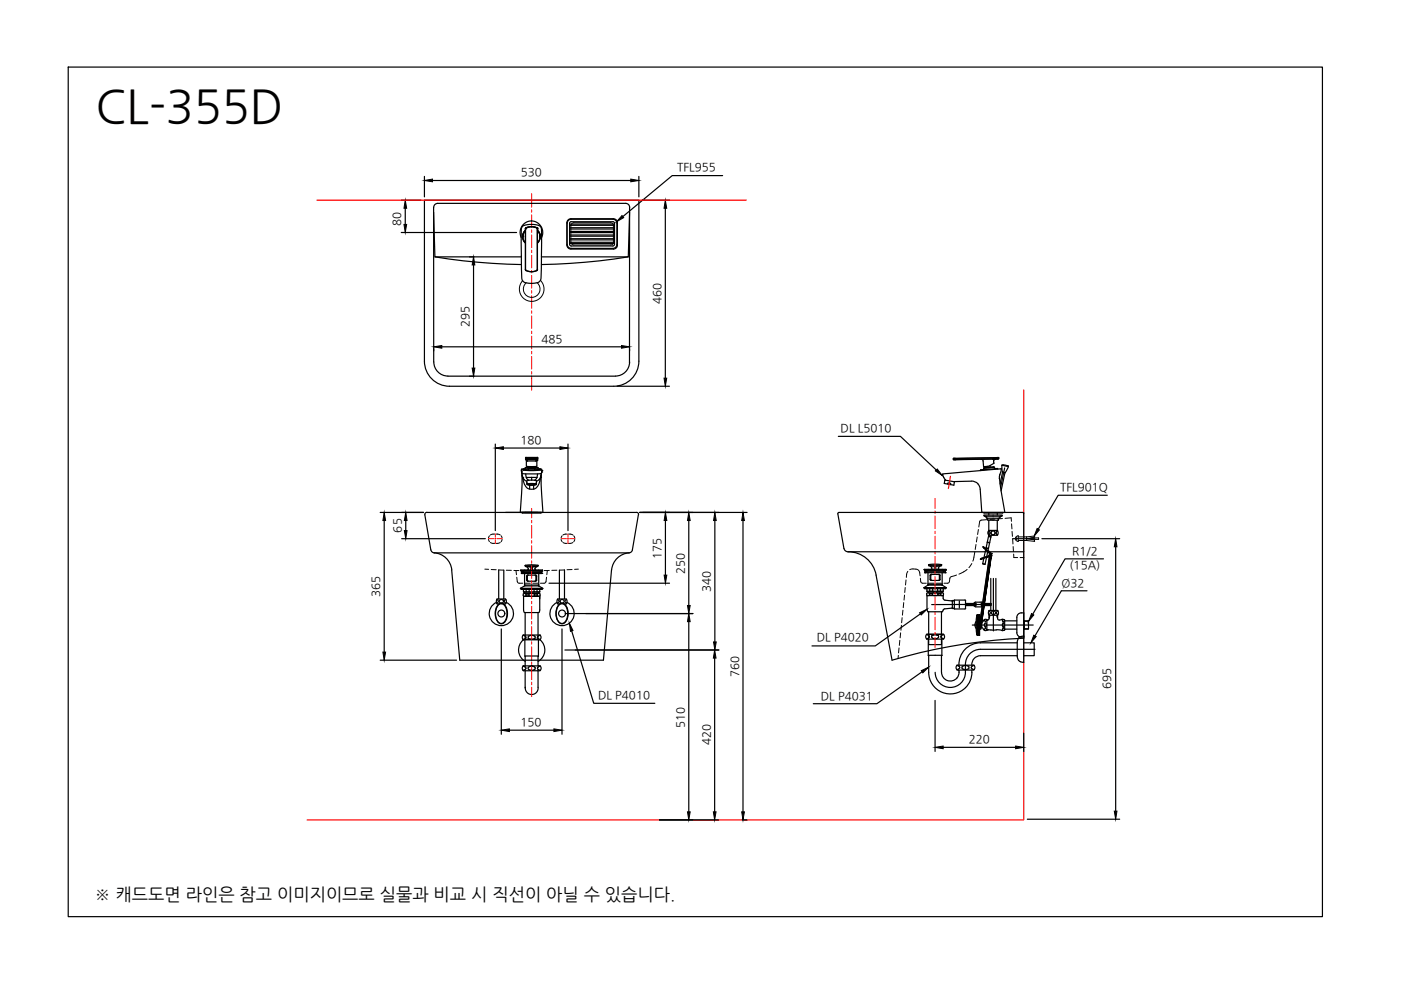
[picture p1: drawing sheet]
<svg xmlns="http://www.w3.org/2000/svg" width="297mm" height="210mm" viewBox="0 0 297 210" stroke-linecap="round" stroke-linejoin="round" font-family="sans-serif">
<defs><g id="words">
<text font-size="9.8" x="20.2" y="25.9">CL-355D</text>
<text font-size="3.7" x="20" y="190.9">※ 캐드도면 라인은 참고 이미지이므로 실물과 비교 시 직선이 아닐 수 있습니다.</text>
<g font-size="2.5">
<text x="110.4" y="37.3">530</text>
<text x="143.6" y="36.3">TFL955</text>
<text x="85" y="47.9" transform="rotate(-90 85 47.9)">80</text>
<text x="140.2" y="64.4" transform="rotate(-90 140.2 64.4)">460</text>
<text x="99.5" y="69.3" transform="rotate(-90 99.5 69.3)">295</text>
<text x="114.8" y="72.6">485</text>
<text x="110.4" y="94.1">180</text>
<text x="178.2" y="91.5">DL L5010</text>
<text x="224.8" y="104.1">TFL901Q</text>
<text x="85.1" y="112.9" transform="rotate(-90 85.1 112.9)">65</text>
<text x="140.2" y="118.5" transform="rotate(-90 140.2 118.5)">175</text>
<text x="227.3" y="117.6">R1/2</text>
<text x="145.1" y="121.6" transform="rotate(-90 145.1 121.6)">250</text>
<text x="150.6" y="125.5" transform="rotate(-90 150.6 125.5)">340</text>
<text x="225.1" y="124.4">Ø32</text>
<text x="226.7" y="120.7">(15A)</text>
<text x="80.5" y="126.5" transform="rotate(-90 80.5 126.5)">365</text>
<text x="173.2" y="135.8">DL P4020</text>
<text x="156.6" y="143.5" transform="rotate(-90 156.6 143.5)">760</text>
<text x="126.8" y="148.2">DL P4010</text>
<text x="174" y="148.3">DL P4031</text>
<text x="235.5" y="146.2" transform="rotate(-90 235.5 146.2)">695</text>
<text x="110.4" y="153.9">150</text>
<text x="145.1" y="154.3" transform="rotate(-90 145.1 154.3)">510</text>
<text x="150.6" y="158" transform="rotate(-90 150.6 158)">420</text>
<text x="205.4" y="157.5">220</text>
</g>
</g></defs>
<!-- layer: 5 -->
<path d="M14.5 14.2h265.9v180.2h-265.9z" fill="none" stroke="#000" stroke-width=".25"/>
<!-- layer: 0 -->
<g fill="none" stroke="#000" stroke-width=".25">
<path d="M153.2 37.2h-10.7l-10.5 8.7M90 42.4h45.5v34.2a5.3 5.3 0 0 1-5.4 5.3h-34.8a5.3 5.3 0 0 1-5.3-5.3zM91.9 45l.3 9.5h18.3M91.9 44l.1 32.7a2.99 2.99 0 0 0 3 3M92.2 54.5a129 129 0 0 0 18.3 1.6M99.5 54.5h1M100.4 56.2v21.8M120.4 46.6l.6-.2h9.1a.83 .83 0 0 1 .8 .8v4.7a.83 .83 0 0 1-.8 .9h-9.1a.87 .87 0 0 1-.8-.9v-4.7zM132.6 43.1h-39.8l-.6 .3-.2 .6M132.6 43.1l.7 .3 .2 .6M133.2 54.5l-9.2 1.1-9.2 .5M133.5 45l-.3 9.5h-18.4"/>
<path d="M133.5 44v32.9M136.1 42.4h5.8M141.1 44.2v36M95 79.8h35.5M133.5 76.7a2.99 2.99 0 0 1-3 3M105 94.1v18.4M106.7 95h12M120.4 94.1v18.4M130.8 81.9h11.1M177.7 92.5h13.2l7.6 7.2M90.5 108.6h22.2h-5.5M90.5 108.6l-.3 .2-.1 .3 1.2 7.5"/>
<path d="M91.4 116.6a.77 .77 0 0 0 .7 .6M92 117.2a4 4 0 0 1 3.8 3.6l1.7 19.2h30.4l1.8-19.2a4.1 4.1 0 0 1 3.7-3.6M92.1 117.2h41.2M110.4 108.6h24.5M110.7 108.8v-.2h4v.2M111.2 108.6h.1M134.1 116.6a.77 .77 0 0 1-.7 .6M135 108.6l.3 .2 .1 .3M135.3 109.2l-1.2 7.4M135.6 108.6h22.8M141.1 110.4v11.5M146 110.4v18"/>
<path d="M151.6 110.4v25.7M157.5 110.4v61.7M179.8 117a6 6 0 0 1 6 4.9M208.6 108.6v.2M212.6 108.6v.2M214.7 114.2h4.7M217.1 108.9l-.3-.3h-39l-.2 .3 1.3 7.4a.86 .86 0 0 0 .9 .7h37.3M217.1 108.6v26.7a116.2 116.2 0 0 0-28 4.7l-3.4-18.1M234 118.5h-8.2l-6.8 11.7M116.4 123.7h25.6M119.8 137.8h32.6M119.8 130.1h27.1"/>
<path d="M121.2 133.8l4.7 15.3h12.9M146 131.8v40.3M151.5 139.5v32.6M195.1 130.2l-9.5 6.7h-13.4M230.5 125.3h-5.5l-5.6 9.5M195.5 142.4l-9.6 6.8h-13.5M139.8 173.8h12.6M157.3 173.8h1.1"/>
</g>
<path d="M67.2 42.4h91M217.1 82.7v91" fill="none" stroke="#f00" stroke-width=".25"/>
<!-- layer: 1 -->
<path d="M201.5 101l-.4 2.6M65.1 173.8h152" fill="none" stroke="#f00" stroke-width=".25"/>
<g fill="none" stroke="#000" stroke-width=".25">
<path d="M85.1 49.3h24.4M85.1 42.4h4.2M85.9 44.2v3.4M110.5 50.4a2.43 2.43 0 0 1 2.2-3.6 2.43 2.43 0 0 1 2.1 3.6M110.8 50.1h.1M110.8 50.2h.1M110.9 50.2l.1-.7 .4-.6-.4 .6-.1 .7M110.9 50.2l.1 .7 .4 .6M110.9 50.1v.3M110.9 50.1h.1M110.9 49.7v.4M111.1 49.3l-.2 .8"/>
<path d="M111.4 57.1l.2 .2M111.4 48.5h.1M111.4 57.1v.1M111.4 48.8a1.85 1.85 0 0 0 0 2.8M111.4 48.9a1.85 1.85 0 0 0-.1 2.5M111.4 48.5v8.7M111.5 48.3h.1M111.5 48.3l-.1 .2v8.7M111.5 57.4a2.57 2.57 0 0 0 2.3 0M111.5 48.3a2.57 2.57 0 0 1 2.3 0M111.6 57.3a2.53 2.53 0 0 0 2.2 0M112.7 47.6a2.03 2.03 0 0 0-2.1 .7l-.1 .4a71 71 0 0 0 .3 10.8l.2 .2a3.7 3.7 0 0 0 3.5-.1l.1-.1a94.1 94.1 0 0 0 .1-11.2 1.57 1.57 0 0 0-1.6-.7h-.4"/>
<path d="M113.8 57.3v.1M113.8 48.3l.1 .2M113.8 48.4a2.2 2.2 0 0 0-2.4 .1M113.8 48.3h.1M113.8 48.3l.2 .2-.1 8.7M113.9 57.1l-.1 .2M113.9 48.5h.1M113.9 48.8a1.85 1.85 0 0 1 0 2.8M113.9 48.5v8.7M114 57.1l-.1 .1M114 57.1l-.2 .3M114 51.5a1.8 1.8 0 0 0 0-2.6 1.81 1.81 0 0 1-.1 2.6"/>
<path d="M114 48.9l.4 .6 .1 .7M114.4 49.5l.1 .6M114.4 49.6l.1 .5M114.5 50.1h.1M114.5 50.2h.1M114.5 49.9v.5M114.5 50.1v.5M110.9 99.6h-.1a10.7 10.7 0 0 0 3.8 0h-.1M110.9 99.7h.1M110.9 99.5v.2M111.2 99.4l-.6 .1v.5l-.1-.2M111.4 99.2v.4l2 .1"/>
<path d="M111.4 99.2l.6 .1M111.4 99.4l-.5 .1 1.8 .1 1.9-.1M111.4 97.4h.2M111.4 97.4l.1 .1M111.4 97v.4M111.4 99.1l.7 .2M111.4 99.1v.1M111.5 97.1h.1M111.5 97h.1h-.2M111.5 97v.2M111.5 97.1l.1 .1M111.5 97h-.1"/>
<path d="M111.5 97.4l.1 .3M111.6 97.2v.2M111.6 97.4h2.3M111.6 97.2h2.3M111.6 97.4l2.3 .1M111.6 97.7l.2 .1M111.6 97.7v1.1M111.6 98.8h2.2M111.7 99.1l.6 .1h1.5M111.7 99.1h-.3M111.7 97.5l.1 .3h1.8M112 99.3h1.4"/>
<path d="M112 99.3v.4M112.1 99.3h1.3M112.1 99.2l-.1 .1M112.4 98.9v.2h.6v-.2M112.5 99h-.8l2 .1-.7-.1M113.4 99.2v.1M113.4 99.3v.4M113.7 99.1h.3M113.7 99.1v.1M113.7 97.5l-.1 .3M113.8 97.7h.1M113.8 97.7l-.2 .1"/>
<path d="M113.8 97.7v1.1M113.9 97.1l-2.3 .1M113.9 97.1v.1M113.9 97.2v.2M113.9 97.4v.1M113.9 97h.1M113.9 97.4l-.1 .1M113.9 97h-2.3M113.9 97v.2M114 97.1l-.2 .1M114 97.1l-.1 .1M114 97h.1"/>
<path d="M114 97.1h.1M114 97.4l-.2 .3M114 97v.4M114 99.1l-.6 .2M114 99.1l.1 .1M114 97.4h-.1M114.1 99.2v.4l-.7 .1M114.1 99.2l-.7 .1M114.1 99.4l.5 .1M114.3 99.4l.6 .1-.3 1.7M114.5 99.5v.2M114.5 99.6l.1 .1"/>
<path d="M114.9 99.8h.1M114.9 99.8l-.1 .3M202.1 97.4l.5 .1M202.1 97.2v.2M202.4 97.2v.2h-.3M202.4 97.4v.1M202.4 97.2h-.3M202.4 97.2h.1M202.6 97.2v.2h-.2M202.6 97.4l8.6-.1zM207.9 99.7v.1M208 97.4l.5 .4"/>
<path d="M208.5 99.3l2.3-.2 .1 .4M208.5 99.3l.1 .4M208.6 99.6l-.7 .1M209.4 98.9v.2M209.9 98.7v.3M210.7 97.7v.5l-1 .6-1.2 .2-.1-1.2M210.7 97.7l.4-.4-.3 .1-.1 .4M210.7 99.1l-2 .1M210.8 99.1l-2.3 .2M210.8 99l.1 .1M211.2 97l-9.1 .2M211.2 97.3h.2"/>
<path d="M211.4 97h.1M211.5 97v.3h-.3v-.2M211.5 97l-.3 .1M211.5 97h.2M211.5 99.3l-.6 .1M211.5 99.5v-.2l-3.6 .4M211.7 97.3h-.3M211.7 97v.3M211.8 97l-9.4 .2M211.8 97.2l-.4 .1M110.6 100.1l.2 1.1M110.6 100.1l.1 .3 .8 .1 3.1-.1 .2-.3"/>
<path d="M110.6 100.1h.1M110.7 100.4l.1 .8 .3 .5M110.7 100.8l-.4 7.8h4.8l-.4-7.8M110.7 100.8a3.5 3.5 0 0 0 1.3 2.8l1.1 .1M110.7 108.8h4M110.8 101.2l.2 .4M110.8 101.2h.1M111 101.6l.7 .4M111.5 100.5l.1 .7h1.1M111.6 101.2l.5 .6M111.7 102.6l1-.1 1 .1M111.7 102.5v-.1v.2a2.51 2.51 0 0 0 2 .1v-.3v.1"/>
<path d="M111.9 102.7l.8-.2 .9 .2-.9 .1zM111.9 102.7h.1M112.3 102.8v.9M112.7 101.2h1.1M112.7 101.2v.6M112.7 101.8l1 .1v.5M112.7 101.8l-.9 .1-.1 .5M113.2 102.8v.9M113.5 102.6l-.1 .2h-.8l-.7-.2M113.5 102.7h.1M113.8 101.2l-.5 .6M114 100.5l-.2 .7"/>
<path d="M114.4 101.6h.1M114.6 101.2l-.3 .5-.6 .3M114.6 101.2h.1M114.6 101.2l-.1 .2M114.7 100.9a3.2 3.2 0 0 1-1.4 2.8h-.2M114.8 100.4l-.2 .8M114.8 100.1h.1M200.1 101.2l.3 .6M200.3 101.8l2.1 .4-.2 .7-.7-.2 .1-.2-.6-.1-.1 .2-.7-.1zM200.9 102.6l.6 .1M205.9 102l-3.6 .2M205.9 102a1.85 1.85 0 0 1 1.4 .6"/>
<path d="M208.2 108.6h.1M208.6 108.8h4M211.9 101.4l1.1 7.2h-4.8l-.4-5.2-.5-.8M211.9 100.8v.6M211.9 100.8h.1M212 100.6v.1M212 100.6l.3-1.2-12.5 1.1 .3 .7"/>
</g>
<path d="M85.6 47.6h.6l-.3 1.7zM85.9 42.4l.3 1.8h-.6zM218.7 130.1l.5 .3-1.1 1.3zM219.2 134.7l.5 .3-1.1 1.3z" fill="#000" stroke="#000" stroke-width=".21"/>
<!-- layer: 4 -->
<g fill="none" stroke="#000" stroke-width=".25">
<path d="M110.9 134.7l.6 .3M110.9 135.7h3.6M111 135.7a2.78 2.78 0 0 0 .4 4.5M111 135.7l-.3-.6 .3-.5h3.5l.2 .5-.2 .6M111.3 135.7v3.4h2.9M111.3 139.1v2.1M111.5 135.3l-.6 .3M111.5 135v.3M112 135.3l.2 .2M112 135v.3M112.2 134.8l-.2 .2M112.2 135.4l.5 .2 .6-.2"/>
<path d="M112.2 134.8l.7-.1 .5 .3M113.4 135v.3M113.4 135.3l-.1 .2M114 135v.3M114 135.3l.6 .3M114.1 139.2v2h.4M114.2 135.7v3.4M114.2 139.1l-.1 .1M114.5 135.7a2.78 2.78 0 0 1-.4 4.5M114.6 134.7l-.6 .3M196.4 134.5l.6 .3M196.5 135.5h3.5"/>
<path d="M196.5 134.5h.4h-.4M196.5 134.5l-.2 .5 .2 .5M196.6 135.4h-.2M196.8 138.9l.1 .1M196.8 135.5v3.4M196.9 134.5h1.4h-1.4M196.9 139v.1M196.9 139.1v3.5M197 135.1l-.4 .3M197 134.8v.4M197.6 135.2l.1 .1M197.7 134.7l.4-.1a.64 .64 0 0 1 .9 .5"/>
<path d="M197.7 135.3l.6 .1 .5-.1M197.7 134.7l-.1 .4M199 135.2l-.2 .1M199.5 134.8v.4M199.5 135.1l.4 .3M199.6 139.1v3.5M199.7 134.5h-1.4h1.4M199.7 139l-.1 .1M199.7 135.5v3.4h-2.9M199.7 138.9v.1M199.9 135.4h.2M200 134.5h-.3h.3"/>
<path d="M200 134.5l.3 .5-.3 .5M200.1 134.5l-.6 .3M215.7 136.3h-7.8a4.6 4.6 0 0 0-4.6 4.7M215.7 139h-7.8a1.85 1.85 0 0 0-1.9 2M216 135.3l-.3 .9v3l.3 .8M217.1 134.9v5.5l-.7-.1-.4-.3M217.1 136.3h2.2v2.7h-2.2M217.1 134.9l-.7 .1-.4 .3M219.4 137.7h-11.5a3.2 3.2 0 0 0-3.2 3.2M110.9 141.2l.5 .3M110.9 141.2h3.2M111 141.2l-.3 .5 .3 .5h3.5l.2-.5-.2-.5"/>
<path d="M111.3 142.2v3.5M111.4 145.7v.2M111.4 141.8l-.5 .3M111.5 141.5v.3M112.4 141.3h.6M112.4 142.1h.3M112.4 141.3a.4 .4 0 0 0-.4 .4 .4 .4 0 0 0 .4 .4M112.7 141.2h.1M113 141.3l.5 .2M113 142.1h-.3M113.4 141.5v.3M113.5 141.8l-.5 .3"/>
<path d="M114.1 142.2v3.5a1.37 1.37 0 0 1-1.4 1.6 1.37 1.37 0 0 1-1.3-1.6M114.1 141.4l-.2 .3 .2 .2M114.1 141.9l.5 .2M114.6 141.2l-.5 .2M196.9 142.5a4.6 4.6 0 0 0 4.6 4.6 4.6 4.6 0 0 0 4.6-4.6M198.3 142.5a3.2 3.2 0 0 0 3.2 3.3 3.2 3.2 0 0 0 3.2-3.3M199.6 142.5a1.85 1.85 0 0 0 1.9 1.9 1.85 1.85 0 0 0 1.8-1.9M202.9 141.1l.3 .1M202.9 141h3.6M202.9 141l-.2 .5 .2 .5 3.5 .1M203.2 141.8l-.3 .2M203.2 141.2a.33 .33 0 0 1 .3 .3 .33 .33 0 0 1-.3 .3"/>
<path d="M203.2 142.1l.1 .5M204 141.4l.7-.3 .7 .3M204 141.7l.7 .3 .7-.3M204 141.4v.3M204.7 141h.1M204.7 140.9v1.7M205.4 141.4v.3M206 142.1v.5M206.5 141l.2 .5-.2 .5M206.5 141.1a.47 .47 0 0 0-.6 .4 .47 .47 0 0 0 .6 .5"/>
</g>
<!-- layer: 7 -->
<g fill="none" stroke="#000" stroke-width=".25">
<path d="M212.4 98.6l.1 1.5M212.7 98.6h-.3l1.4 .3-.2-.1M212.7 98.6l.9 .1M213 99.2l-.9 4.2M213.6 98.8h.1M213.8 98.9l-.7 1.3M208.2 118.4l-.3 .2 .7-.2M208.2 118.4l-.3 .2M208.4 119.5l.5 .1M208.4 119.5l.6-3.3 .6 .1-.7 3.3M208.4 115.9l.6 .4M208.4 115.9l.2 .3z"/>
<path d="M208.6 109.3v-.1h3.9v.1M208.6 109.3l.2 .2M208.6 116.2l1.3 1.2-.2 .4h.2v-.4M208.7 116.2l1.1 1.1M209 109.4l.3 .5M209.1 116.5l.4 .4zM209.1 116.2h.1M209.2 118.1h.1M209.3 118.1l-.5 .2 .4-.1M209.3 118.1h.1M209.3 118.1l-.1 .1M209.3 109.9h2.5"/>
<path d="M209.3 109.9l.1 .1M209.3 115l.5 .1-.2 1.2-.5-.1zM209.4 114.9v.1M209.5 116.8v.1M209.5 116.7l.5 .6M209.5 116.9h.1M209.5 116.3h.1M209.6 113.7l.5 .2-.3 1.1-.5-.1zM209.6 112.6a.42 .42 0 0 1 .3 .4 .42 .42 0 0 1-.3 .4M209.6 110.3v2.2h1.8M209.6 108.8v.4M209.6 113.7v.1"/>
<path d="M209.7 112.5a.86 .86 0 0 0 0 1M209.7 117.8l-1.5 .5M209.7 117.9h.1M209.7 118l-.5 .2M209.8 117.8h-.1M209.8 117.8h.1M209.8 117.8l-1.6 .6M209.8 117.8l-2.3 15.6 2.4-15.6M209.8 115v.1M209.8 117.4h.1M209.9 117.3h.3M209.9 117.3h.1"/>
<path d="M209.9 117.4l-.1 .4M209.9 117.3v.1M209.9 117.3h-.1M209.9 117.4l.3 .1M210 117.5l-2.3 15.9M210 117.5l.1 .1M210 113.8v.1M210.1 117.6l.1 .3M210.1 117.6l-2.3 15.8M210.1 117.5l.1 .4M210.2 117.8l-2.3 15.6 2.3-15.5M210.2 117.8h.1"/>
<path d="M210.2 117.3v.2M210.2 117.3h.1M210.2 117.5v.3v-.3M210.7 112.6l.3 .4-.3 .4M210.7 112.6a.43 .43 0 0 0-.6 .4 .43 .43 0 0 0 .6 .4M211.4 108.8v.4M211.4 110.3v2.2M211.5 112.5a.86 .86 0 0 1 0 1h-1.9v.2l.5 .1v-.3M211.5 112.6a.43 .43 0 0 0-.3 .4 .43 .43 0 0 0 .3 .4M211.8 109.9l-.1 .4h-2.3v-.3M212.1 109.4l-.3 .5M212.5 109.3l-.1 .2h-3.6"/>
<path d="M212.5 100.1l.6 .1M212.5 100.1h.1M212.6 100.1l-.6 2.5M213.1 100.2l-.9 3.9M213.1 100.2h.1M112.7 121.7h.1"/>
</g>
<!-- layer: 3 -->
<g fill="none" stroke="#000" stroke-width=".25">
<path d="M90 37.4v4.3M91.7 38.3h42M135.5 37.4v4.3M92 73.9v.5M93.7 73.5h38.1M133.5 73.9v.5M80.6 108.6h9.2M81.5 110.4v27.9M85.2 114.2h17.7M86 110.4v2.1M111.3 120l.1 .1h2.6l.1-.1M111.3 120h2.8"/>
<path d="M114 119.8l.1 .1M114 119.8h-1.6l-1.1 .1M196.9 119.8h2.7M196.9 119.7l1.7-.1 1.1 .2-.2 .2h-2.5zM197.2 120l.9 .1M197.2 120l.4 .5-.2 .2M198.2 120v.5M198.3 120v.5M199.3 120l-.4 .5 .2 .2M199.3 120l-1.2 .1M220.9 114.2h16.5M234.8 105h-10.4l-4.3 7.2"/>
<path d="M236.5 115.9v56.1M80.6 140h16.2M106.3 133.4v22.3M110.3 124.7h4.8M110.4 120.9l.2 .2h4.3l.1-.2M110.4 120.9h4.6M110.4 120.9h.1M110.5 124.8l.1 .2h4.3M110.5 121.2h4.3M110.5 121.1v.1M110.6 121.6h.1M110.6 121.1h.1"/>
<path d="M110.6 121.6h4.3M110.9 121.2v.2M111 125.5h3.2M111 125v.5M111.1 126.4h3.1M111.1 126.4l-.1 2.9 .2 .6h3.1l.1-.6v-2.9M111.2 121.6v2.6l-.9 .5M111.2 123.9l.1 .3M111.2 125.5v.3h3v-.3M111.2 124h3M111.2 124.2h3M111.3 129.9v5.6h2.8v-5.6"/>
<path d="M111.5 126.3h.6M111.5 126h.6M111.5 126v.3M111.5 125.9l-.3-.1-.3 .1v.4l.3 .1 .3-.1M111.6 125v.5h-.6M111.6 120.1l1 .1M111.6 120.1l.4 .5-.2 .3M111.7 123l.2 .2h1.7l.2-.2M111.7 122.2v.8M111.8 123l.2 .2M111.8 122.2v.8M111.9 121.9h1.7"/>
<path d="M111.9 121.9l-.2 .2M112 121.9l-.2 .2M112.1 126v.3M112.2 126.3l.5 .1M112.2 125v.5h.5M112.6 120.2h.3M112.6 120.2v.7M112.7 120.1l-.1 .6M112.7 125.8l-.5 .1M112.8 125.8l.5 .1M112.8 120.1v.6M112.8 120.7h-.2l.1 .2"/>
<path d="M112.8 120.7v.2M112.9 120.2v.7M113.2 125v.5h-.5M113.3 126.3l-.5 .1M113.4 121.9l.2 .2M113.6 121.9l.2 .2M113.6 123l-.2 .2M113.6 122.2v.8M113.8 122.2v.8M113.8 120.1l-.9 .1M113.8 120.1l-.4 .5 .2 .3M113.9 125v.5h.6"/>
<path d="M113.9 126h-.6v.3h.6M113.9 126v.3M113.9 125.9l.3-.1 .3 .1v.4l-.3 .1-.3-.1M114.2 126.4h.1M114.2 121.6v2.6M114.2 123.9v.3M114.2 124.2l.9 .5M114.4 125.5h-.2M114.4 125v.5M114.6 121.2v.2M114.9 121.6h.1M114.9 121.1h.1"/>
<path d="M114.9 121.1v.1M114.9 121.5v.1M114.9 121.5l-4.3-.1-.1 .2M114.9 121.2h-.1M114.9 124.8v.1M114.9 124.9v.1M115 120.9h.1M119.2 133.4v22.3M195.9 124.6h4.7M195.9 120.8h4.7M195.9 120.8l.2 .1h4.3l.2-.1M196.1 124.7v.1h4.3l.1-.1"/>
<path d="M196.1 120.9h.1M196.1 121.4h.1M196.1 120.9v.2M196.1 121.4h4.3M196.1 121.3v.1M196.1 121.2l4.3 .1M196.4 121.1v.2M196.5 125.8l.1 .4h.5M196.5 125.8l.3-.1 .3 .1M196.5 124.8v.5M196.5 125.3l3.3 .1M196.5 125.3h.6"/>
<path d="M196.7 129.7h3.1M196.8 123.8v.3M196.8 121.4v2.7M196.8 125.4v.3h2.9M196.8 124.1h3M196.8 123.9h3M196.8 124.1l-.9 .5M196.9 129.7v7h2.7v-7M197.1 126.2v-.4h.6v.4M197.1 126.2h.6M197.1 124.8v.5M197.1 125.3h.6"/>
<path d="M197.4 121.8h1.7M197.4 121.8l-.2 .2v.9l.2 .2M197.6 121.8l-.3 .2v.9l.3 .2M197.7 126.2l.5 .1M197.7 125.3l.6 .1M197.7 124.8v.5M198.1 120.1v.6M198.2 120.7v-.2h.1v.2M198.2 125.7l-.5 .1M198.3 125.7l.5 .1M198.4 120.1v.6M198.8 125.3h.6"/>
<path d="M198.8 124.8v.5M198.8 125.3l-.5 .1M198.8 125.8h.7v.4h-.7zM198.8 126.2l-.5 .1M199 121.8l.2 .2M199.1 121.8l.2 .2M199.2 122v.9M199.2 122.8l-.2 .3M199.3 122v.9M199.3 122.8l-.2 .3h-1.7M199.4 124.8v.5M199.4 125.3h.6"/>
<path d="M199.4 125.8l.3-.1 .3 .1M199.7 126.3h.1M199.8 124.1l.8 .5h-4.7M199.8 123.8l-.1 .3M199.8 121.4v2.7M199.8 125.4v.3M200 125.3l-.2 .1M200 124.8v.5M200 125.8l-.1 .4h-.5M200.1 121.1v.2M200.3 129.1l-.3 .1-.2 .5M200.4 121.2l.1 .1"/>
<path d="M200.4 120.9h.1M200.4 121.4h.1M200.4 120.9v.2M200.4 121.3v.1M200.5 121l-4.4 .1M200.5 120.7l-4.6 .1M200.6 120.7v.1M201.7 128.9l-1.4 .2M201.7 128.9l.3 .1M202 127.4l.3-.1 .1 1.8h2.2l.1-.1M202 129h.3M202 127.3l-.3 .1-1.5-.2-.3-.9h-3.3l-.1 2.9 .2 .5"/>
<path d="M202.3 127.3l2.3-.1 .1 .1M202.3 127.4h-.4v1.6h.4M203.4 127.4v1.5M204.7 128h2.2M204.7 127.4v1.6M204.8 128.4h2.1M206.5 128.4l.4 .3M206.8 128.4h.1M206.8 127.9v.1M206.9 127.9h-.1M206.9 128.4h-.1M206.9 127.9v.1"/>
<path d="M206.9 128.7h1.2M206.9 127.7h1.2M206.9 127.7l-.4 .2M206.9 128v.1M206.9 128.1v.2M206.9 128.3v.1M208.1 128.3v.1M208.1 128.3v-.3h2v.4h-2M208.1 127.7l.4 .2M208.2 128.4h-.1M208.2 127.9l-.1 .1M208.2 128.4h.1"/>
<path d="M208.5 128.4l-.4 .3M210.1 128.2h-12.6M108 154.8h9.4M198.3 148.5v10.8M200 158.5h15.3M217.1 155.4v3.9M217.8 173.7h19.6"/>
</g>
<!-- layer: 6 -->
<g fill="none" stroke="#000" stroke-width=".25">
<path d="M105.3 127.7a2.57 2.57 0 0 0-1 4 2.57 2.57 0 0 0 4 0 2.57 2.57 0 0 0-1-4M105.3 127.1a.38 .38 0 0 1 .3 .4 .38 .38 0 0 1-.3 .4M105.4 128h.4M105.4 128a.86 .86 0 0 1 0-1h1.8a.83 .83 0 0 1 0 1M105.6 128.3a.96 .96 0 0 1 1-.2 .96 .96 0 0 1 .7 .8 2.62 2.62 0 0 1-.8 3.3 1.45 1.45 0 0 1-1.4-1.7l.1-1.2zM105.6 128.2a1.08 1.08 0 0 1 1.2-.2 1.08 1.08 0 0 1 .6 1 2.87 2.87 0 0 1-.8 3.2 1.39 1.39 0 0 1-1.6-1.5 3.1 3.1 0 0 1 .6-2.5zM105.7 120.8v6.2M106.7 128h.5M106.8 120.9v6.1M107.3 127.1a.38 .38 0 0 0-.4 .4 .38 .38 0 0 0 .4 .4M118.1 127.7a2.57 2.57 0 0 0-1 4 2.57 2.57 0 0 0 4.1 0 2.57 2.57 0 0 0-1-4M118.2 127.1a.38 .38 0 0 1 .3 .4 .38 .38 0 0 1-.3 .4"/>
<path d="M118.2 128h.5M118.2 128a.86 .86 0 0 1 0-1h1.8a.83 .83 0 0 1 .1 1M118.5 128.3a.96 .96 0 0 1 1-.2 .96 .96 0 0 1 .6 .8 2.62 2.62 0 0 1-.7 3.3 1.45 1.45 0 0 1-1.5-1.7l.1-1.2zM118.5 128.2a1.08 1.08 0 0 1 1.1-.2 1.08 1.08 0 0 1 .7 1 2.87 2.87 0 0 1-.8 3.2 1.39 1.39 0 0 1-1.6-1.5 3.1 3.1 0 0 1 .6-2.5zM118.6 120.9v6.1M119.6 128h.4M119.7 120.8v6.2M120.1 127.1a.38 .38 0 0 0-.3 .4 .38 .38 0 0 0 .3 .4M206.1 132.5h13M207 131.8l-.3 .7 .3 .7M207.1 130.5v4.1M207.1 134.6h.1"/>
<path d="M207.1 130.5l-.2 2.1 .2 2M207.1 134.6l.5 .1M207.2 134.6l.1 .1M207.3 130.4l-.2 .1M207.3 130.4v4.3M207.3 134.7h.2M207.3 133h.3M207.3 132.9h.3M207.3 132.8h.3M207.3 132.7h.3M207.3 133.5h.3M207.3 133.4h.3"/>
<path d="M207.3 133.3h.3M207.3 133.2h.3M207.3 133.1h.3M207.3 133.6h.3M207.3 134.3h.3M207.3 134.2h.3M207.3 133.9h.3M207.3 133.8h.3M207.3 133.7h.3M207.3 134.1h.3M207.3 134h.3M207.3 134.5h.3"/>
<path d="M207.3 134.4h.3M207.3 132h.3M207.3 132.1h.3M207.3 132.2h.3M207.3 132.3h.3M207.3 132.4h.3M207.3 132.5h.3M207.3 132.6h.3M207.3 131.7h.3M207.3 131.8h.3M207.3 131.9h.3M207.3 130.5h.3"/>
<path d="M207.3 131h.3M207.3 130.6h.3M207.3 130.7h.3M207.3 130.9h.3M207.3 130.8h.3M207.3 131.1h.3M207.3 131.2h.3M207.3 131.4h.3M207.3 131.3h.3M207.3 131.5h.3M207.3 131.6h.3M207.6 130.3h.1v4.4h-.1"/>
<path d="M207.6 130.3v4.4M207.6 130.3l-.3 .1M207.7 132.9h.4M207.7 132.1h.4M208.1 132v1l.4 .5M208.5 131.6l-.4 .4M208.6 133.5a.4 .4 0 0 0 .6 0h2.6l.8 .2 .4-.2M208.6 131.5a.46 .46 0 0 1 .6-.1v2.1M208.7 133.6l.2-.4 .3 .5M208.8 132.1a.4 .4 0 0 1 .4 .4 .4 .4 0 0 1-.4 .4l-.1-.4zM209.2 131.3l-.3 .5-.2-.4M209.2 133.5h.1"/>
<path d="M209.2 131.5h.1M209.3 133.5h.1M209.3 131.5l-.1 .1M209.4 131.5l-.1 .1M209.6 129.5a.38 .38 0 0 1 .4 .4 .38 .38 0 0 1-.4 .4M209.7 131.1v-.6h1.8v.6a.69 .69 0 0 0 1.1 .2l.4 .2M209.7 130.8v.2M209.7 129.4h1.8M209.7 131.1l-.4 .4M209.7 129.4a.86 .86 0 0 0 0 1M209.8 130.5v.3M210.1 122.6v6.8"/>
<path d="M210.6 122.6v11.2M211.1 122.6v6.8M211.4 130.5v.3M211.5 130.8v.2M211.5 129.4a.86 .86 0 0 1 0 1M211.6 129.5a.38 .38 0 0 0-.3 .4 .38 .38 0 0 0 .3 .4M212.5 131.3l.2 .6 .2-.5M212.6 132.1a.41 .41 0 0 1 .3 .4 .41 .41 0 0 1-.3 .4zM212.9 133.6l-.2-.5-.2 .6M213 131.5v2v-.1h2.6M213 131.6h2.6M215.9 130.2l.3-.2 .9-.1v5.2a1.11 1.11 0 0 1-1.5-1v-3.2z"/>
<path d="M217.1 131.6l1 .1M217.2 131.6v1.8M218.1 131.7v1.6l-1 .1M218.1 133.3l-1 .1"/>
<circle cx="106.3" cy="130.1" r=".73"/>
<circle cx="106.3" cy="127.5" r=".43"/>
<circle cx="119.1" cy="127.5" r=".43"/>
<circle cx="119.2" cy="130.1" r=".73"/>
<circle cx="210.7" cy="129.9" r=".43"/>
</g>
<!-- layer: 3 -->
<g fill="#000" stroke="#000" stroke-width=".21">
<path d="M90 38.3l1.7-.3v.5zM133.7 38l1.8 .3-1.8 .2zM92 73.5l1.7-.2v.5zM131.8 73.3l1.7 .2-1.7 .3zM81.5 108.6l.3 1.8h-.6zM85.7 112.5h.6l-.3 1.7zM86 108.6l.3 1.8h-.6zM219.9 112.1l.5 .3-1.1 1.3zM236.5 114.2l.3 1.7h-.6zM81.2 138.3h.6l-.3 1.7zM106.3 154.8l1.7-.3v.6zM117.4 154.5l1.8 .3-1.8 .3z"/>
<path d="M198.3 158.5l1.7-.3v.6zM215.3 158.2l1.8 .3-1.8 .3zM236.2 172h.6l-.3 1.7z"/>
</g>
<!-- layer: 0 -->
<g fill="#000" stroke="#000" stroke-width=".21">
<path d="M100.4 54.5l.3 1.7h-.6zM131.9 45.7l.3 .4-1.5 .9zM141.1 42.4l.3 1.8h-.6zM100.1 78h.6l-.3 1.8zM105 95l1.7-.3v.6zM118.7 94.7l1.7 .3-1.7 .3zM140.8 80.2h.6l-.3 1.7zM198.7 99.4l1.1 1.4-1.5-1zM141.1 108.6l.3 1.8h-.6zM146 108.6l.3 1.8h-.5zM151.6 108.6l.3 1.8h-.6zM157.5 108.6l.3 1.8h-.5z"/>
<path d="M120.7 132.1l.8 1.6-.5 .2zM140.8 121.9h.6l-.3 1.8zM145.8 128.4h.5l-.3 1.7zM146 130.1l.3 1.7h-.5zM151.5 137.8l.3 1.7h-.6zM151.3 136.1h.6l-.3 1.7zM195 129.9l1.5-.7-1.2 1.2zM195.3 142.2l1.6-.8-1.2 1.3zM145.8 172.1h.5l-.3 1.7zM151.2 172.1h.6l-.3 1.7zM157.3 172.1h.5l-.3 1.7z"/>
</g>
<path d="M113.9 59.9a1.77 1.77 0 0 1 .1 2.6 1.77 1.77 0 0 1-2.5 0 1.77 1.77 0 0 1 .1-2.5M114.6 59.4a2.61 2.61 0 0 1 0 3.7 2.61 2.61 0 0 1-3.7 .1 2.61 2.61 0 0 1-.1-3.7M112.7 80.2h.1" fill="none" stroke="#000" stroke-width=".21"/>
<g fill="none" stroke="#f00" stroke-width=".21">
<path d="M112.7 41v2.9M112.7 44.5v.5M112.7 45.6v2.6M112.7 48.7v.6M112.7 49.8v2.7M112.7 53v.6M112.7 54.1v2.7M112.7 57.3v.6M112.7 58.4v2.7M112.7 61.6v.6M112.7 62.7v2.7M112.7 65.9v.5"/>
<path d="M112.7 67v2.7M112.7 70.2v.5M112.7 71.3v2.7M112.7 74.5v.5M112.7 75.6v2.7M112.7 78.8v.5M112.7 79.9v2.8M103.6 114.2h1.1M104.9 114.2h.2M105 113.2v.7M105 114.1v.2M105 114.5v.7"/>
<path d="M105.4 114.2h1.1M119 114.2h1.1M120.3 114.2h.2M120.4 113.2v.7M120.4 114.1v.2M120.4 114.5v.7M120.7 114.2h1.2"/>
</g>
<!-- layer: 3 -->
<g fill="none" stroke="#000" stroke-width=".21">
<path d="M129.5 47.2h-7.8a.64 .64 0 0 0-.7 .6v3.6a.64 .64 0 0 0 .7 .5h7.8M129.5 47.2a.57 .57 0 0 1 .6 .6v3.6a.57 .57 0 0 1-.6 .5M206 119.5l-.6 .9M206.7 117l-.4 2M206.9 115.4l-.1 1.1M207.2 113.9l-.2 1M207.4 112.3l-.1 1M209.3 110.2l-1.5 .2-.3 1.3M211 110.1h-1.1M212.5 109.9l-1 .1M213.1 109.9l1.3-.1v.7M214.5 111.1l.1 1"/>
<path d="M214.6 112.7l.1 1M214.7 114.3l.1 1M214.8 115.9l.1 1M214.9 117.5l.1 .7h.8M216.3 118.2h.8M190.5 139l-.1 .6M190.6 137.4l-.1 1M190.8 135.8l-.1 1M191 134.2l-.2 1M191.1 132.6l-.1 1M191.3 131l-.1 1M191.4 129.4l-.1 1"/>
<path d="M191.6 127.8l-.1 1M191.8 126.2l-.1 1M191.9 124.6l-.1 1M192.1 123l-.1 1M192.5 121.1l-.2 .4-.1 .9M192.9 120.8l.4-.2 .9 .1a.84 .84 0 0 1 .8 .7l.1 .7M195.1 122.6l.3 .9 1 .2M196.9 123.7h1.1M198.5 123.7h1.1M202.8 121.9l-1.3 .5-.4 1.2-1 .1M205 120.7l-1.7 1"/>
</g>
<g fill="none" stroke="#f00" stroke-width=".21">
<path d="M112.7 107.8v2M112.7 110.3v.6M112.7 111.4v2.7M112.7 114.6v.5M112.7 115.7v2.7M112.7 118.9v.5M112.7 120v2.7M198.3 105.7v2.1M198.3 108.3v.6M198.3 109.4v2.7M198.3 112.6v.6M198.3 113.7v2.7"/>
<path d="M198.3 116.9v.6M198.3 118v2.7M112.7 123.2v.5M112.7 124.3v2.6M112.7 127.5v.5M112.7 128.5v2.7M112.7 131.8v.5M112.7 132.8v2.7M112.7 136.1v.5M112.7 137.1v2.7M198.3 121.2v.5M198.3 122.3v2.6"/>
<path d="M198.3 125.5v.5M198.3 126.6v2.6M198.3 129.8v.5M198.3 130.9v2.6M198.3 134.1v.5M198.3 135.1v2.1M112.7 140.4v.5M112.7 141.4v2.7M112.7 144.6v.6M112.7 145.7v2"/>
</g>
<!-- layer: 2 -->
<g fill="none" stroke="#000" stroke-width=".21">
<path d="M103.6 114.4l.2 .5M103.8 113.6l-.2 .5M104 115l.9 .2M104.9 113.2l-.9 .2M105.1 113.2l1 .2M106.1 115l-1 .2M106.2 113.6l.3 .5M106.5 114.4l-.3 .5M119 114.4l.2 .5M119.2 113.6l-.2 .5M119.4 115l.9 .2M120.3 113.2l-.9 .2"/>
<path d="M120.6 113.2l.9 .2M121.5 115l-.9 .2M121.7 113.6l.2 .5M121.9 114.4l-.2 .5M102.8 120.7h.8M104.1 120.8h1.1M105.7 120.8l1.1 .1M107.3 120.9h1.1M109 120.9l1 .1M110.6 121h1M112.2 121h1M114.9 121h-1.1"/>
<path d="M116.5 120.9l-1.1 .1M118.1 120.9h-1.1M119.7 120.8l-1.1 .1M121.3 120.8h-1.1M122.6 120.7h-.8"/>
</g>
<!-- layer: 1 -->
<path d="M215.5 113.8l.4-.2v1.2l-.6-.4h.2v-.4h-.2zM215.9 113.8h1.8M215.9 114.6h1.8M217.7 113.8v.8M217.7 113.8l1.7-.2-.1 .3-1.6 .3 1.6 .3 .1 .3-1.7-.2M218.6 114h1.6v.4h-1.6M109.4 121l.1 .9M109.6 122.4l.2 1.1 .2 .2h.8M111.4 123.7h1M113 123.7h1.1M115.9 122.4l-.3 1.1-1 .2M116 121l-.1 .9" fill="none" stroke="#000" stroke-width=".21"/>
<!-- layer: BASE -->
<g fill="none" stroke="#000" stroke-width=".25">
<path d="M120.2 47.3v4.5M120.3 47.3a.86 .86 0 0 1 .8-.8h8.8a.86 .86 0 0 1 .9 .8v4.5M120.3 51.8a.86 .86 0 0 0 .8 .9h8.8a.86 .86 0 0 0 .9-.9M120.8 51.8l.3 .4h8.8l.4-.4M120.8 51.8v-4.5l.3-.3h9l.2 .3v4.5M120.8 47.5h9.5M120.8 47.8h9.5M120.8 48.3h9.5M120.8 48.6h9.5M120.8 49.1h9.5M120.8 49.3h9.5M120.8 49.8h9.5"/>
<path d="M120.8 50.1h9.5M120.8 50.6h9.5M120.8 50.9h9.5M120.8 51.4h9.5M120.8 51.6h9.5"/>
</g>
<!-- layer: 30 -->
<path d="M111.4 108.6h2.6" fill="none" stroke="#000" stroke-width=".25"/>
<use href="#words"/>
</svg>
